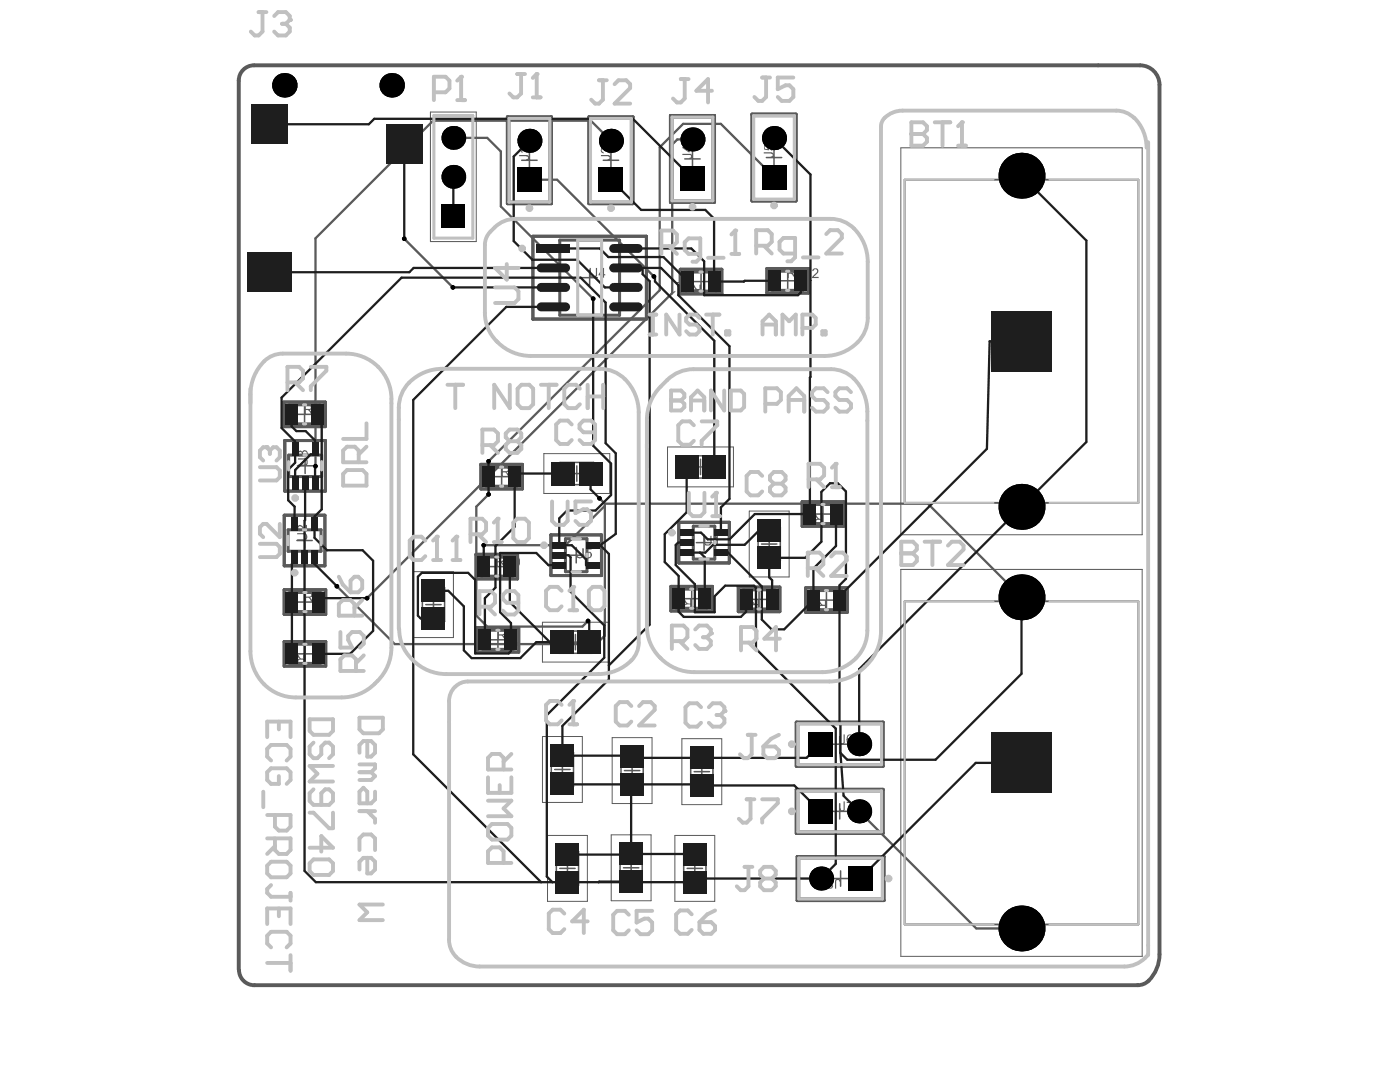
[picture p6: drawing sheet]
<svg xmlns="http://www.w3.org/2000/svg" width="279mm" height="216mm" viewBox="0 0 279 216" stroke-linecap="round" stroke-linejoin="round" font-family="sans-serif">
<g fill="none" stroke="#5a5a5a" stroke-width=".31">
<path d="M86.6 23h7.8v24.5h-7.8zM104.1 32h3.1M105.7 30.5v3M120.4 32h3.1M121.9 30.5v3M136.7 31.7h3M138.2 30.2v3M152.9 31.4h3.1M154.5 29.9v3.1M116.1 55.4h3.1M117.7 53.9v3M138.4 56.2h3"/>
<path d="M139.9 54.7v3M155.7 56h3M157.2 54.5v3.1M59.3 82.7h3M59.4 92.9h3M60.8 81.1v3.1M60.9 91.4v3.1M98.6 95.1h3M100.1 93.6v3M111.7 92.3h6.8v4.4h-6.8zM113.6 94.5h3M115.1 93v3"/>
<path d="M136.4 91h6.8v4.4h-6.8zM138.3 93.2h3M139.8 91.6v3.1M59.3 107.9h3M60.8 106.3v3.1M60.9 118.6v3.1M84.3 117.3h4.4v6.7h-4.4zM86.5 119.1v3.1M97.6 113.1h3.1M99.1 111.5v3.1M113.5 110.8h3M115 109.3v3"/>
<path d="M136.5 119.5h3.1M138 117.9v3.1M139 108.3h3M140.5 106.7v3.1M150 119.6h3M151.3 105.2h4.4v6.7h-4.4zM151.5 118.1v3M152 108.6h3M153.5 107v3.1M162.7 102.6h3.1M163.4 119.7h3.1M164.2 101v3.1"/>
<path d="M164.9 118.2v3.1M59.3 120.1h3.1M59.3 130.5h3.1M60.9 128.9v3.1M85 120.6h3M97.8 127.7h3.1M99.4 126.1v3.1M111.5 125.9h6.7v4.5h-6.7zM113.3 128.1h3.1M114.8 126.6v3.1M110 150.2h4.5v6.7h-4.5zM110.7 153.5h3.1"/>
<path d="M112.2 152v3.1M123.9 150.4h4.5v6.7h-4.5zM124.6 153.8h3.1M126.2 152.2v3.1M137.8 150.6h4.5v6.7h-4.5zM138.5 154h3.1M140.1 152.4v3.1M166.1 148.5h3M167.6 147v3M111 169.9h4.5v6.7h-4.5zM111.7 173.3h3.1M113.2 171.7v3.1"/>
<path d="M123.7 169.8h4.5v6.7h-4.5zM124.4 173.2h3.1M126 171.6v3.1M136.4 169.9h4.5v6.7h-4.5zM137.1 173.3h3.1M138.7 171.7v3.1M166.1 161.9h3M166.2 175.3h3.1M167.6 160.4v3M167.8 173.8v3"/>
</g>
<g fill="none" stroke="#5a5a5a" stroke-width=".2">
<path d="M85.9 22.4h9.1v25.8h-9.1zM179.8 29.5h48.1v77.2h-48.1zM108.5 90.5h13.2v8h-13.2zM133.2 89.2h13.2v7.9h-13.2zM82.5 114.1h8v13.1h-8zM149.5 102h8v13.1h-8zM179.8 113.6h48.1v77.2h-48.1zM108.3 124.2h13.1v7.9h-13.1zM108.3 147h7.9v13.1h-7.9zM122.2 147.2h7.9v13.1h-7.9zM136.1 147.4h7.9v13.2h-7.9zM109.3 166.7h7.9v13.2h-7.9z"/>
<path d="M122 166.6h7.9v13.1h-7.9zM134.7 166.7h7.9v13.2h-7.9z"/>
</g>
<path d="M180.5 35.9h46.7v64.4h-46.7zM180.5 120h46.7v64.5h-46.7z" fill="none" stroke="#5a5a5a" stroke-width=".39"/>
<g fill="none" stroke="#5a5a5a" stroke-width=".61">
<path d="M101.3 23.3h8.7v17.3h-8.7zM117.5 23.3h8.8v17.3h-8.8zM133.8 23.1h8.8v17.3h-8.8zM150.1 22.8h8.8v17.3h-8.8zM106.3 47.1h22.7v16.6h-22.7zM135.8 53.7h8.3v4.9h-8.3zM153.1 53.6h8.2v4.9h-8.2zM56.6 80.2h8.3v4.9h-8.3zM56.8 87.9h8.1v10.1h-8.1zM96 92.7h8.3v4.9h-8.3zM56.7 117.7h8.3v4.9h-8.3zM56.7 102.8h8.1v10.1h-8.1z"/>
<path d="M95 110.6h8.3v4.9h-8.3zM109.9 106.7h10.1v8.1h-10.1zM133.9 117h8.3v4.9h-8.3zM135.5 104.2h10.1v8.1h-10.1zM147.3 117.2h8.3v4.8h-8.3zM160.1 100.1h8.3v4.9h-8.3zM160.8 117.3h8.3v4.9h-8.3zM56.7 128h8.3v4.9h-8.3zM95.2 125.2h8.3v4.9h-8.3zM158.9 144.1h17.3v8.8h-17.3zM158.9 157.5h17.3v8.8h-17.3zM159.1 170.9h17.3v8.8h-17.3z"/>
</g>
<g fill="#5a5a5a">
<path d="M161.8 119.7h1.3l-.3 .6-.2 .1a.93 .93 0 0 0-.5 1l.1 .1h.4l.2-.4 .2 .1a.61 .61 0 0 1-1 .4 .61 .61 0 0 1 .1-1l.7-.6h-1z"/>
<path d="M135 119.7a.65 .65 0 0 1 .7-.2 .65 .65 0 0 1 .4 .6h-.2a.38 .38 0 0 0-.5-.4 .38 .38 0 0 0-.3 .5 .38 .38 0 0 0 .5 .2v.3a.33 .33 0 0 0-.4 .2 .33 .33 0 0 0 .3 .4 .33 .33 0 0 0 .4-.3h.2a.55 .55 0 0 1-.8 .5 .55 .55 0 0 1-.1-.9 .53 .53 0 0 1-.4-.4 .53 .53 0 0 1 .2-.5z"/>
<path d="M152.4 30.4h1.3a.56 .56 0 0 1 .7 .5 .56 .56 0 0 1-.6 .6v-.3h.2a.32 .32 0 0 0 .2-.3 .32 .32 0 0 0-.4-.3h-1.4z"/>
<path d="M152.5 28.8h.2v.9l.5 .1a.65 .65 0 0 1 .3-.9 .65 .65 0 0 1 .9 .3 .65 .65 0 0 1-.5 .9v-.3a.41 .41 0 0 0 .2-.5 .41 .41 0 0 0-.5-.2 .41 .41 0 0 0-.2 .6v.3l-.9-.2z"/>
<path d="M119.9 30.9h1.4a.55 .55 0 0 1 .6 .5 .55 .55 0 0 1-.6 .6v-.2a.32 .32 0 0 0 .3-.3 .32 .32 0 0 0-.3-.3h-1.4z"/>
<path d="M120 29.5a.72 .72 0 0 1 1.2 .4l.4 .4v-.9h.3v1.2h-.3l-.3-.3a.93 .93 0 0 0-1.1-.6l-.1 .5 .4 .2v.2a.68 .68 0 0 1-.5-1.1z"/>
<path d="M136.2 30.7h1.3a.53 .53 0 0 1 .6 .3 .53 .53 0 0 1-.1 .6l-.4 .1v-.2a.3 .3 0 0 0 .4-.4 .3 .3 0 0 0-.5-.2h-1.3z"/>
<path d="M103.6 30.9h1.3a.56 .56 0 0 1 .7 .5 .56 .56 0 0 1-.6 .6v-.2h.2a.32 .32 0 0 0 .2-.4 .32 .32 0 0 0-.4-.2h-1.4z"/>
<path d="M103.6 29.7h2v.2h-1.5l.2 .4v.2h-.2z"/>
<path d="M115 109.4h.2v1.2a.52 .52 0 0 0 .5 .6 .52 .52 0 0 0 .5-.6v-1.2h.3v1.2a.78 .78 0 0 1-.6 .8 .78 .78 0 0 1-.9-.4z"/>
<path d="M117.1 109.4h1v.2h-.8l-.2 .6a.65 .65 0 0 1 .9 .3 .65 .65 0 0 1-.3 .9 .65 .65 0 0 1-.9-.5l.3-.1a.44 .44 0 0 0 .7 .3 .44 .44 0 0 0-.2-.8 .27 .27 0 0 0-.3 0 .27 .27 0 0 0-.2 .2l-.2-.1z"/>
<path d="M117.7 53.5h.2v1.1a.51 .51 0 0 0 .4 .6 .51 .51 0 0 0 .6-.5v-1.2h.3v1.1a.75 .75 0 0 1-.6 .8 .75 .75 0 0 1-.9-.5z"/>
<path d="M59.5 91.5h1a.77 .77 0 0 1 .9 .4 .77 .77 0 0 1-.3 1l-.3 .1h-1.3v-.3h1a.52 .52 0 0 0 .7-.5 .52 .52 0 0 0-.7-.5h-1z"/>
<path d="M59.5 90.1l.3-.1a.32 .32 0 0 1 .3-.1 .32 .32 0 0 1 .2 .3 .58 .58 0 0 1 .8-.3 .58 .58 0 0 1 .2 .9l-.1 .2-.3 .1v-.3a.37 .37 0 0 0 .3-.4 .37 .37 0 0 0-.5-.3 .37 .37 0 0 0-.2 .5h-.3a.32 .32 0 0 0-.2-.4 .32 .32 0 0 0-.4 .4 .32 .32 0 0 0 .4 .2l-.1 .3a.64 .64 0 0 1-.4-1z"/>
<path d="M59.3 106.4h1.2a.75 .75 0 0 1 .9 .7 .75 .75 0 0 1-.9 .8h-1.2v-.3h1.2a.52 .52 0 0 0 .6-.5 .52 .52 0 0 0-.6-.5h-1.2z"/>
<path d="M59.5 104.9a.89 .89 0 0 1 1.2 .5l.3 .4v-1.1h.2v1.4l-.6-.5a.93 .93 0 0 0-.9-.5l-.2 .1v.4l.4 .2-.1 .2a.69 .69 0 0 1-.3-1.1z"/>
<path d="M140.5 106.9h.3v1.1a.51 .51 0 0 0 .4 .6 .51 .51 0 0 0 .6-.4v-1.3h.2v1.1a.78 .78 0 0 1-.8 .9 .78 .78 0 0 1-.7-.9z"/>
<path d="M142.6 107.4l.7-.5v2h-.3v-1.6l-.4 .3z"/>
<path d="M160.4 55.9h1.6v.1h-1.6z"/>
<path d="M162.2 53.7a.72 .72 0 0 1 1.2 .4l-.2 .4-.8 .8h1v.2h-1.3v-.2l.3-.4a.99 .99 0 0 0 .6-1.1l-.3-.1-.3 .2v.2h-.3z"/>
<path d="M135 56.3h1.6v.1h-1.6z"/>
<path d="M134.1 56.8h.2v1.6l.5-.4v.3l-.6 .4h-.1z"/>
<path d="M101.1 111.6l.6-.3v-.2h.2v2h-.2v-1.6l-.4 .3h-.2z"/>
<path d="M62.6 80.8h1.3v.2l-.2 .2-.5 1v.5h-.3l.1-.6 .6-1.1h-1z"/>
<path d="M57.8 130.8a.61 .61 0 0 1 .7-.2 .61 .61 0 0 1 .4 .5h-.2a.4 .4 0 0 0-.5-.4 .4 .4 0 0 0-.3 .5l.3 .4h.4l.1-.2 .2 .1-.2 1h-.9v-.2h.7l.1-.6a.64 .64 0 0 1-.8-.1 .64 .64 0 0 1 0-.8z"/>
<path d="M161.4 102.6h.3v1.5l.4-.3v.3l-.3 .2-.2 .3h-.2z"/>
<path d="M166.7 175.5a.58 .58 0 0 1 .7-.1 .58 .58 0 0 1 .3 .5h-.2a.32 .32 0 0 0-.4-.3 .32 .32 0 0 0-.2 .4v1.3h-.3z"/>
<path d="M168.4 159.9h.2v1.4a.52 .52 0 0 1-.5 .6 .52 .52 0 0 1-.5-.6h.2a.29 .29 0 0 0 .3 .4 .29 .29 0 0 0 .3-.4z"/>
<path d="M169 160h1.2v.2l-.3 .3-.4 .9-.1 .5h-.2l.1-.6 .6-1.1h-.9z"/>
<path d="M168.4 146.5h.2v1.4a.52 .52 0 0 1-.4 .6 .52 .52 0 0 1-.6-.4v-.2h.2a.3 .3 0 0 0 .3 .4 .3 .3 0 0 0 .3-.4z"/>
<path d="M150.2 120.9v.3l.2 .2h.8v-.6h-.9zM149.7 119.7h.4l.6 .8h.5v-.8h.3v1.9h-.9a.55 .55 0 0 1-.7-.5 .55 .55 0 0 1 .5-.6z"/>
<path d="M148.8 120.4v.8l.6-.8zM148.5 119.7h.3v.4h.8v.3l-.8 1.2h-.3v-1.2h-.2v-.3h.2z"/>
<path d="M163.6 121.1v.3l.2 .1h.8v-.6h-.8zM163.1 119.7h.4l.3 .6 .4 .4h.4v-1h.3v2.1h-.9a.55 .55 0 0 1-.6-.5 .55 .55 0 0 1 .4-.6z"/>
<path d="M136.7 120.8a.24 .24 0 0 0 0 .3 .24 .24 0 0 0 .3 .1l.7 .1v-.7h-.7zM136.3 119.5h.3l.4 .6 .4 .3h.3v-.9h.3v2h-.9a.52 .52 0 0 1-.7-.5 .52 .52 0 0 1 .6-.6z"/>
<path d="M136.6 29.6l.8 .6v-.6zM136.2 29.3h1.2v-.2h.3v.2h.4v.3h-.4v.8h-.3l-1.2-.9z"/>
<path d="M120.3 53.9l-.6 .8h.6zM120.3 53.5h.3v1.2h.2v.2h-.2v.5h-.3v-.5h-.8v-.2z"/>
<path d="M157.4 53.8v.6h.6a.34 .34 0 0 0 .5-.3 .34 .34 0 0 0-.5-.3zM157.2 53.5h.9a.55 .55 0 0 1 .6 .5 .55 .55 0 0 1-.5 .6l.2 .1 .5 .8h-.3l-.7-.9h-.5v.9h-.2z"/>
<path d="M159.3 54.4a.5 .5 0 0 0 0 .7 .5 .5 0 0 0 .7 .1 .5 .5 0 0 0 0-.7 .5 .5 0 0 0-.7-.1zM159.1 54.3l.5-.3 .4 .2v-.1h.3v1.2a.65 .65 0 0 1-.5 .7 .65 .65 0 0 1-.8-.4h.3a.39 .39 0 0 0 .5 .3 .39 .39 0 0 0 .2-.6 .63 .63 0 0 1-.9 0 .63 .63 0 0 1 0-.9z"/>
<path d="M138.6 58l.1 .5h.9v-.6h-.9zM138.1 56.8h.4l.6 .9h.5v-.9h.3v1.9h-.9a.55 .55 0 0 1-.7-.4 .55 .55 0 0 1 .5-.6z"/>
<path d="M137 57.2a.54 .54 0 0 0 0 .6 .54 .54 0 0 0 .5 .2 .58 .58 0 0 0 .3-.6 .58 .58 0 0 0-.5-.4zM136.9 56.4h.1a.69 .69 0 0 1 1 .2h-.3a.35 .35 0 0 0-.5-.1 .35 .35 0 0 0-.1 .5 .64 .64 0 0 1 .9 .1 .64 .64 0 0 1-.1 .9 .53 .53 0 0 1-.9 0v.2h-.2z"/>
<path d="M99.3 111.4v.6h.7a.34 .34 0 0 0 .4-.3 .34 .34 0 0 0-.4-.3zM99.1 111.1h.9a.55 .55 0 0 1 .7 .5 .55 .55 0 0 1-.6 .6l.2 .1 .5 .8h-.3l-.6-.9h-.6v.9h-.2z"/>
<path d="M102.8 111.4v.3a.87 .87 0 0 0 .3 1.2h.1a1.22 1.22 0 0 0 0-1.6zM102.8 111.2a.72 .72 0 0 1 .7 .1 .72 .72 0 0 1 .3 .8 .73 .73 0 0 1-.7 1 .81 .81 0 0 1-.6-1.2z"/>
<path d="M99.6 126v.6h.6a.34 .34 0 0 0 .5-.3 .34 .34 0 0 0-.5-.3zM99.3 125.7h1a.55 .55 0 0 1 .6 .5 .55 .55 0 0 1-.6 .6l.3 .1 .4 .8h-.3l-.6-.9h-.5v.9h-.3z"/>
<path d="M101.4 126.3a.45 .45 0 0 0 .9 0 .45 .45 0 0 0-.9 0zM101.4 125.9a.71 .71 0 0 1 .8-.1 .71 .71 0 0 1 .3 .8v.1a.86 .86 0 0 1-1 1l-.2-.3v-.2h.2a.36 .36 0 0 0 .4 .3 .36 .36 0 0 0 .3-.5l.1-.3a.64 .64 0 0 1-1 .1 .64 .64 0 0 1 .1-.9z"/>
<path d="M100.3 93.4v.6h.6a.34 .34 0 0 0 .5-.2 .34 .34 0 0 0-.4-.4zM100.1 93.2h.9a.55 .55 0 0 1 .7 .4 .55 .55 0 0 1-.6 .7l.7 .8h-.4l-.5-.8h-.6v.8h-.2z"/>
<path d="M102.2 93.6a.35 .35 0 0 0 .7 0 .35 .35 0 0 0-.7 0zM102.2 94.6a.42 .42 0 0 0 .8 0 .42 .42 0 0 0-.8 0zM102.1 93.4a.6 .6 0 0 1 .7-.2 .6 .6 0 0 1 .3 .7l-.3 .1a.6 .6 0 0 1 .3 .9 .6 .6 0 0 1-.9 .1 .6 .6 0 0 1 .1-1l-.2-.1z"/>
<path d="M61 81v.6h.6a.33 .33 0 0 0 .4-.3 .33 .33 0 0 0-.4-.3zM60.8 80.7h.8a.55 .55 0 0 1 .7 .5 .55 .55 0 0 1-.5 .6l.7 .9h-.4l-.6-.9h-.5v.9h-.2z"/>
<path d="M61.1 118.4v.6h.5a.34 .34 0 0 0 .5-.2 .34 .34 0 0 0-.4-.4zM60.9 118.2h.8a.55 .55 0 0 1 .7 .4 .55 .55 0 0 1-.5 .7l.7 .8h-.4l-.6-.8h-.5v.8h-.2z"/>
<path d="M62.9 118.3a.66 .66 0 0 1 1.1 .4h-.3a.43 .43 0 0 0-.5-.2 .43 .43 0 0 0-.2 .5v.1a.59 .59 0 0 1 .9 0 .59 .59 0 0 1-.2 .9 .69 .69 0 0 1-.8 0 .69 .69 0 0 1-.3-.7zM62.9 119.5a.45 .45 0 0 0 .9 0 .45 .45 0 0 0-.9 0z"/>
<path d="M59.5 131.8a.33 .33 0 0 0 .1 .4 .33 .33 0 0 0 .3 .1h.6v-.7h-.8zM59.1 130.5h.4l.5 .9h.5v-.9h.4v2h-1a.55 .55 0 0 1-.7-.5 .55 .55 0 0 1 .6-.6z"/>
<path d="M162.9 103.9v.3l.2 .2h.8v-.7h-.8zM162.4 102.6h.4l.3 .5 .4 .4h.4v-.9h.3v2h-.9a.55 .55 0 0 1-.6-.5 .55 .55 0 0 1 .4-.6z"/>
<path d="M165.4 176.9a.31 .31 0 0 0 .6 0 .31 .31 0 0 0-.6 0zM165.3 175.9a.4 .4 0 0 0 .8 0 .4 .4 0 0 0-.8 0zM165.1 175.6a.64 .64 0 0 1 .9-.2 .64 .64 0 0 1 .1 1l-.2 .1a.48 .48 0 0 1 .2 .7 .48 .48 0 0 1-.7 0l-.3-.3 .1-.4h.2l-.4-.4z"/>
<path d="M169.1 146.7a.66 .66 0 0 1 1.1 .3h-.2a.43 .43 0 0 0-.6-.2 .43 .43 0 0 0-.2 .6v.1a.56 .56 0 0 1 .7-.2 .56 .56 0 0 1 .3 .6 .63 .63 0 0 1-.7 .6 .63 .63 0 0 1-.5-.7l-.1-.3zM169.2 147.8a.45 .45 0 0 0 .9 0 .45 .45 0 0 0-.9 0z"/>
</g>
<g fill="none" stroke="#5a5a5a" stroke-width=".61">
<path d="M101.3 23.3h8.7v17.3h-8.7zM101.6 23.6h8.1v16.7h-8.1zM117.5 23.3h8.8v17.3h-8.8zM117.8 23.6h8.2v16.7h-8.2zM133.8 23.1h8.8v17.3h-8.8zM134.1 23.4h8.2v16.7h-8.2zM150.1 22.8h8.8v17.3h-8.8zM150.4 23.1h8.2v16.7h-8.2zM106.3 47.1h22.7v16.6h-22.7zM111.7 47.9h11.9v15h-11.9zM135.8 53.7h8.3v4.9h-8.3zM136.8 54.3h6.2v3.8h-6.2z"/>
<path d="M153.1 53.6h8.2v4.9h-8.2zM154.1 54.1h6.2v3.8h-6.2zM56.6 80.2h8.3v4.9h-8.3zM56.8 87.9h8.1v10.1h-8.1zM57.6 90.8h6.6v4.3h-6.6zM57.7 80.8h6.1v3.8h-6.1zM96 92.7h8.3v4.9h-8.3zM97.1 93.2h6.1v3.8h-6.1zM56.7 117.7h8.3v4.9h-8.3zM56.7 102.8h8.1v10.1h-8.1zM57.5 105.7h6.6v4.3h-6.6zM57.8 118.2h6.1v3.8h-6.1z"/>
<path d="M95 110.6h8.3v4.9h-8.3zM96.1 111.1h6.1v3.9h-6.1zM109.9 106.7h10.1v8.1h-10.1zM112.9 107.5h4.2v6.6h-4.2zM133.9 117h8.3v4.9h-8.3zM135 117.6h6.1v3.8h-6.1zM135.5 104.2h10.1v8.1h-10.1zM138.4 105h4.2v6.6h-4.2zM147.3 117.2h8.3v4.8h-8.3zM148.4 117.7h6.2v3.8h-6.2zM160.1 100.1h8.3v4.9h-8.3zM160.8 117.3h8.3v4.9h-8.3z"/>
<path d="M161.2 100.7h6.1v3.8h-6.1zM161.9 117.8h6.1v3.9h-6.1zM56.7 128h8.3v4.9h-8.3zM57.8 128.6h6.1v3.8h-6.1zM95.2 125.2h8.3v4.9h-8.3zM96.3 125.8h6.1v3.8h-6.1zM158.9 144.1h17.3v8.8h-17.3zM158.9 157.5h17.3v8.8h-17.3zM159.2 144.4h16.7v8.2h-16.7zM159.2 157.8h16.7v8.2h-16.7zM159.1 170.9h17.3v8.8h-17.3zM159.4 171.2h16.7v8.2h-16.7z"/>
</g>
<path d="M47.6 193.5v-177.4a3.1 3.1 0 0 1 3.1-3.1h176.8a3.9 3.9 0 0 1 3.9 3.9v173.6a6.9 6.9 0 0 1-2.9 5.7l-1.4 .4h-176.3a3.1 3.1 0 0 1-3.1-3.1" fill="none" stroke="#5a5a5a" stroke-width=".78"/>
<path d="M90.5 27.5h6.7l2.8 2.7v11l18.4 18.4M105.7 35.9h5.5l19.3 19.3M121.9 28.1l-4-4h-31.5l-23.4 23.5v45.4M138.2 27.8h-3l-1 1v29.7l-60.9 60.9M154.5 35.3l-10.6-10.6h-7.6l-4.6 4.7v28.5l-34.2 34.1M80.7 47.6l9.7 9.7M97.5 98.6l-2.4 2.5v21.8l2.1 2.1h19l1.2-1.1M119.6 99.4l1.1 1.1M120.7 100.9l-7.8 7.9h-16.4M120.7 100.5v26.3l-1.7 1.7h-40.2l-11.6-11.5M120.7 100.5h64.5l18.7 18.7M171.5 161.9l23.3 23.4h9.1" fill="none" stroke="#5a5a5a" stroke-width=".46"/>
<g fill="#000">
<circle cx="56.7" cy="17" r="2.45"/>
<circle cx="78.2" cy="17" r="2.45"/>
<circle cx="90.5" cy="35.3" r="2.37"/>
<circle cx="90.5" cy="27.5" r="2.37"/>
<circle cx="105.7" cy="28.1" r="2.4"/>
<circle cx="121.9" cy="28.1" r="2.4"/>
<circle cx="138.2" cy="27.8" r="2.4"/>
<circle cx="154.5" cy="27.6" r="2.4"/>
<circle cx="203.9" cy="35.1" r="4.6"/>
<circle cx="80.7" cy="47.6" r=".46"/>
<circle cx="90.4" cy="57.3" r=".46"/>
<circle cx="118.4" cy="59.6" r=".46"/>
<circle cx="130.5" cy="55.2" r=".46"/>
<circle cx="63" cy="93" r=".46"/>
<circle cx="97.5" cy="98.6" r=".46"/>
<circle cx="97.5" cy="92" r=".46"/>
<circle cx="119.6" cy="99.4" r=".46"/>
<circle cx="67.2" cy="117" r=".46"/>
<circle cx="73.3" cy="119.4" r=".46"/>
<circle cx="96.5" cy="108.8" r=".46"/>
<circle cx="203.9" cy="119.2" r="4.6"/>
<circle cx="203.9" cy="101.1" r="4.6"/>
<circle cx="117.4" cy="123.9" r=".46"/>
<circle cx="171.5" cy="148.5" r="2.4"/>
<circle cx="163.9" cy="175.3" r="2.4"/>
<circle cx="171.5" cy="161.9" r="2.4"/>
<circle cx="203.9" cy="185.3" r="4.6"/>
</g>
<g fill="#000">
<path d="M103.3 33.5h4.8v4.8h-4.8z" fill-rule="evenodd"/>
<path d="M103.3 33.5h4.8v4.8h-4.8z" fill-rule="evenodd"/>
<path d="M119.5 33.5h4.8v4.8h-4.8z" fill-rule="evenodd"/>
<path d="M119.5 33.5h4.8v4.8h-4.8z" fill-rule="evenodd"/>
<path d="M135.8 33.2h4.8v4.8h-4.8z" fill-rule="evenodd"/>
<path d="M135.8 33.2h4.8v4.8h-4.8z" fill-rule="evenodd"/>
<path d="M152.1 32.9h4.8v4.8h-4.8z" fill-rule="evenodd"/>
<path d="M152.1 32.9h4.8v4.8h-4.8z" fill-rule="evenodd"/>
<path d="M88.1 40.7h4.7v4.7h-4.7z" fill-rule="evenodd"/>
<path d="M88.1 40.7h4.7v4.7h-4.7z" fill-rule="evenodd"/>
<path d="M161.3 159.5h4.8v4.8h-4.8z" fill-rule="evenodd"/>
<path d="M161.3 146.1h4.8v4.8h-4.8z" fill-rule="evenodd"/>
<path d="M161.3 159.5h4.8v4.8h-4.8z" fill-rule="evenodd"/>
<path d="M161.3 146.1h4.8v4.8h-4.8z" fill-rule="evenodd"/>
<path d="M169.2 172.9h4.8v4.8h-4.8z" fill-rule="evenodd"/>
<path d="M169.2 172.9h4.8v4.8h-4.8z" fill-rule="evenodd"/>
</g>
<g fill="none" stroke="#1e1e1e" stroke-width=".46">
<path d="M53.9 24.8h19.7l1.1-1.1h51.6l11.9 11.9M80.7 28.7v18.9M90.5 35.3v7.8M105.7 28.1l-3.2 3.1v16.9l3.8 3.7h8.9l5.5 5.5h4.2M121.9 35.9l6.1 6h12.8l1.7 1.7v12.6l12.1-.2M154.5 27.6l7.3 7.2-.2 67.8h-11l-5 5h-4.4l-1.3-1.3h-2.8M203.9 35.1l12.9 12.9v40.2l-45.3 45.3v15M90.4 57.3h20M110.4 53.5h-27.9l-.8 .8h-27.8M110.4 49.6h9.3l1.7 1.7h11l4.9 4.9M118.4 59.6v29.3l3.5 3.6v6.3l-3 3.1h-5.7l-1.6 1.5v5.4h2.5l2.9 2.8v1.2h1.4M124.9 53.5h7l3.5 3.4v2l10.2 10.2v30.4l-1.7 1.8v5"/>
<path d="M124.9 49.6h13.1l2.5 2.5v6.8h18.8l.5-.5v-2.4M128.2 53.5v1.2l1.4 1.4v68.5l-8.1 8.2M130.5 55.2l.2 .2v.8l11.9 11.8v25.2M110.4 61.2h-9.4l-18.5 18.6v70.7l25.5 25.5M203.9 68.1h-6.4l-.5 21.5-29.5 29.4M58.2 82.7v2.3l1 1h1.8l1.9 1.9v2.8h-.9l-3.1 3.1v2.5M60.9 96.3l-.1 77.5 2.2 2.2h75.7l.7-.7h24.5l2.9-2.9v-27l-15.9-15.9v-12.2l-.4-.4h-5.8l-2.1 2.1v3.2h-3.9v-5.6l-3.8-3.9v-4l.4-.4h1.8M63 93l-.1 3.3M63.4 82.7v.8l.8 .8v17.3l-1.4 1.5v4.2l2.5 2.5h7.1l2.1 2.1v14l-4.6 4.6h-6.4M97.5 92v6.6M112.4 94.5h-9.7v10.6l-3.8 3.8v8.3l-2.1 2.2v8.3M117.9 94.5v3.2l1.7 1.7"/>
<path d="M137 93.2v9l-4.3 4.4v5.5l2.7 2.8v7.2l1.1 1h11.4l1-1v-2.5M58.8 104.5v-3.4l-1.3-1.3v-6.1l1.4-1.4v-4.2l-2.7-2.7v-6.1l23.9-23.9h35.8l5 5v28l2 2v16.1l-3.1 2.3M58.8 111.2v.8l-.5 .5v18M62.8 111.2v1.3l4.4 4.5M73.3 119.4h-9.8v.7M86.5 117.9h3l3.1 3.1v8.8l1.5 1.5h9.7l3.2-3.2h5.1M96.5 108.8v4.3M101.7 113.1v7l8.1 8M111.6 112.8h-2.1l-2.5-2.5h-7.2v11.9l2.2 2.1v5.6l-.5 .5h-6.7v-14.7l-1.4-1.4h-9.2l-.8 .8v7.8l.5 .5h2.6M111.6 110.8h1.9l.4 .4v6.9l6.7 6.7v6.4l-11.5 11.5v32.2l1.2 1.1M118.4 108.8h1.4M119.8 108.8l1.7 1.7v25.1l-9.3 9.2v6h13.7l.5 .4h34.6l2.7-2.7"/>
<path d="M139.7 110.3l.9 .9v8.3M153.5 105.8h-2l-2.9 2.9h-6.3l-1.5 1.6h-3.7M154.1 119.6v-3.8l-.6-.6v-3.9h7.2l3.2-3.2v-10l1.7-1.7h1.6l1.6 1.7v17.4l-1.3 1.3v27.7l.2 .1v5.6M166.8 102.6v6.3l-4.5 4.5v6.3l-5.8 5.9h-2.5l-2-2v-6.6l-6.7-6.7h-1.4M203.9 119.2v15.2l-17.2 17.2h-17.6l-1.4-1.4M117.4 123.9l.2 .4v3.8M112.2 156.3l.3 .2h27.3l.3 .2h18.4l5.2 5.2M126.2 156.5l-.2 .2v13.7M167.7 150.2l.7 8.6 3.1 3.1M203.9 152.2h-9.2l-23.1 23.1M126 170.4h12.5l.2 .1M126 170.4l-.2 .1h-12.6"/>
<path d="M126 175.9h-6.4l-.1 .1"/>
</g>
<g fill="#1e1e1e">
<path d="M197.8 62h12.1v12.2h-12.1z" fill-rule="evenodd"/>
<path d="M166.3 117.7h2.5v4h-2.5z" fill-rule="evenodd"/>
<path d="M151.1 109h4.8v4.6h-4.8z" fill-rule="evenodd"/>
<path d="M152.9 117.6h2.4v4h-2.4z" fill-rule="evenodd"/>
<path d="M115.6 92.1h4.6v4.8h-4.6z" fill-rule="evenodd"/>
<path d="M95.3 111.1h2.5v4h-2.5z" fill-rule="evenodd"/>
<path d="M62.2 109.8h1.2v2.8h-1.2z" fill-rule="evenodd"/>
<path d="M84.1 121.1h4.8v4.6h-4.8z" fill-rule="evenodd"/>
<path d="M84.1 115.6h4.8v4.6h-4.8z" fill-rule="evenodd"/>
<path d="M151.1 103.5h4.8v4.6h-4.8z" fill-rule="evenodd"/>
<path d="M135.8 109.7h2.7v1.2h-2.7z" fill-rule="evenodd"/>
<path d="M139.4 117.5h2.5v4h-2.5z" fill-rule="evenodd"/>
<path d="M147.7 117.6h2.4v4h-2.4z" fill-rule="evenodd"/>
<path d="M134.2 117.5h2.5v4h-2.5z" fill-rule="evenodd"/>
<path d="M134.7 90.8h4.6v4.7h-4.6z" fill-rule="evenodd"/>
<path d="M161.1 117.7h2.5v4h-2.5z" fill-rule="evenodd"/>
<path d="M142.5 109.7h2.8v1.2h-2.8z" fill-rule="evenodd"/>
<path d="M165.6 100.6h2.5v4h-2.5z" fill-rule="evenodd"/>
<path d="M153.4 54h2.4v4h-2.4z" fill-rule="evenodd"/>
<path d="M141.3 54.2h2.4v4h-2.4z" fill-rule="evenodd"/>
<path d="M62.2 118.1h2.5v4h-2.5z" fill-rule="evenodd"/>
<path d="M96.3 93.1h2.4v4h-2.4z" fill-rule="evenodd"/>
<path d="M115.3 125.8h4.6v4.7h-4.6z" fill-rule="evenodd"/>
<path d="M62.3 94.9h1.2v2.8h-1.2z" fill-rule="evenodd"/>
<path d="M135.8 105.7h2.7v1.2h-2.7z" fill-rule="evenodd"/>
<path d="M160.4 100.6h2.5v4h-2.5z" fill-rule="evenodd"/>
<path d="M140.3 90.8h4.5v4.7h-4.5z" fill-rule="evenodd"/>
<path d="M121.6 57.3l.9-.8h4.9l.8 .8-.8 .9h-4.9z" fill-rule="evenodd"/>
<path d="M117 108.2h2.7v1.2h-2.7z" fill-rule="evenodd"/>
<path d="M117 112.2h2.7v1.2h-2.7z" fill-rule="evenodd"/>
<path d="M110.3 112.2h2.7v1.2h-2.7z" fill-rule="evenodd"/>
<path d="M110.3 110.2h2.7v1.2h-2.7z" fill-rule="evenodd"/>
<path d="M110.3 108.2h2.7v1.2h-2.7z" fill-rule="evenodd"/>
<path d="M121.6 49.6l.9-.9h4.9l.8 .9-.8 .9h-4.9z" fill-rule="evenodd"/>
<path d="M121.6 53.5l.9-.9h4.9l.8 .9-.8 .9h-4.9z" fill-rule="evenodd"/>
<path d="M121.6 61.2l.9-.9h4.9l.8 .9-.8 .9h-4.9z" fill-rule="evenodd"/>
<path d="M107.1 61.2l.9-.9h4.9l.9 .9-.9 .9h-4.9z" fill-rule="evenodd"/>
<path d="M107.1 57.3l.9-.8h4.9l.9 .8-.9 .9h-4.9z" fill-rule="evenodd"/>
<path d="M107.1 53.5l.9-.9h4.9l.9 .9-.9 .9h-4.9z" fill-rule="evenodd"/>
<path d="M107.1 48.7h6.7v1.8h-6.7z" fill-rule="evenodd"/>
<path d="M58.3 88.2h1.2v2.8h-1.2z" fill-rule="evenodd"/>
<path d="M62.3 88.2h1.2v2.8h-1.2z" fill-rule="evenodd"/>
<path d="M60.3 94.9h1.2v2.8h-1.2z" fill-rule="evenodd"/>
<path d="M58.3 94.9h1.2v2.8h-1.2z" fill-rule="evenodd"/>
<path d="M58.2 103.1h1.2v2.8h-1.2z" fill-rule="evenodd"/>
<path d="M62.2 103.1h1.2v2.8h-1.2z" fill-rule="evenodd"/>
<path d="M60.2 109.8h1.2v2.8h-1.2z" fill-rule="evenodd"/>
<path d="M58.2 109.8h1.2v2.8h-1.2z" fill-rule="evenodd"/>
<path d="M142.5 105.7h2.8v1.2h-2.8z" fill-rule="evenodd"/>
<path d="M135.8 107.7h2.7v1.2h-2.7z" fill-rule="evenodd"/>
<path d="M158.6 54h2.4v4h-2.4z" fill-rule="evenodd"/>
<path d="M136.1 54.2h2.4v4h-2.4z" fill-rule="evenodd"/>
<path d="M100.5 111.1h2.5v4h-2.5z" fill-rule="evenodd"/>
<path d="M100.7 125.7h2.5v4h-2.5z" fill-rule="evenodd"/>
<path d="M95.5 125.7h2.5v4h-2.5z" fill-rule="evenodd"/>
<path d="M101.5 93.1h2.5v4h-2.5z" fill-rule="evenodd"/>
<path d="M62.2 80.7h2.4v4h-2.4z" fill-rule="evenodd"/>
<path d="M56.9 80.7h2.5v4h-2.5z" fill-rule="evenodd"/>
<path d="M57 118.1h2.5v4h-2.5z" fill-rule="evenodd"/>
<path d="M57 128.5h2.5v4h-2.5z" fill-rule="evenodd"/>
<path d="M62.2 128.5h2.5v4h-2.5z" fill-rule="evenodd"/>
<path d="M50.2 20.9h7.3v7.8h-7.3z" fill-rule="evenodd"/>
<path d="M109.8 125.8h4.6v4.7h-4.6z" fill-rule="evenodd"/>
<path d="M110.1 92.1h4.6v4.8h-4.6z" fill-rule="evenodd"/>
<path d="M136.3 168.2h4.7v4.6h-4.7z" fill-rule="evenodd"/>
<path d="M136.3 173.7h4.7v4.6h-4.7z" fill-rule="evenodd"/>
<path d="M123.6 168.1h4.7v4.6h-4.7z" fill-rule="evenodd"/>
<path d="M123.6 173.6h4.7v4.6h-4.7z" fill-rule="evenodd"/>
<path d="M110.9 168.2h4.7v4.6h-4.7z" fill-rule="evenodd"/>
<path d="M110.9 173.7h4.7v4.6h-4.7z" fill-rule="evenodd"/>
<path d="M137.7 148.9h4.7v4.6h-4.7z" fill-rule="evenodd"/>
<path d="M137.7 154.4h4.7v4.6h-4.7z" fill-rule="evenodd"/>
<path d="M123.8 148.7h4.7v4.6h-4.7z" fill-rule="evenodd"/>
<path d="M123.8 154.2h4.7v4.6h-4.7z" fill-rule="evenodd"/>
<path d="M109.9 148.5h4.7v4.6h-4.7z" fill-rule="evenodd"/>
<path d="M109.9 154h4.7v4.6h-4.7z" fill-rule="evenodd"/>
<path d="M197.8 146.2h12.1v12.1h-12.1z" fill-rule="evenodd"/>
<path d="M49.4 50.4h8.9v7.8h-8.9z" fill-rule="evenodd"/>
<path d="M77 24.8h7.3v7.8h-7.3z" fill-rule="evenodd"/>
</g>
<g fill="#1e1e1e">
<path d="M127.4 56.5a.89 .89 0 0 1 .8 .8h-.8z"/>
<path d="M121.9 56.7l.6-.2v.8h-.9z"/>
<path d="M121.6 57.3h.9v.9a.89 .89 0 0 1-.9-.9z"/>
<path d="M127.4 57.3h.8a.89 .89 0 0 1-.8 .9z"/>
<path d="M127.4 48.7a.89 .89 0 0 1 .8 .9h-.8z"/>
<path d="M121.9 48.9l.6-.2v.9h-.9z"/>
<path d="M121.6 49.6h.9v.9a.89 .89 0 0 1-.9-.9z"/>
<path d="M127.4 49.6h.8a.89 .89 0 0 1-.8 .9z"/>
<path d="M127.4 52.6a.89 .89 0 0 1 .8 .9h-.8z"/>
<path d="M121.9 52.8l.6-.2v.9h-.9z"/>
<path d="M121.6 53.5h.9v.9a.89 .89 0 0 1-.9-.9z"/>
<path d="M127.4 53.5h.8a.89 .89 0 0 1-.8 .9z"/>
<path d="M127.4 60.3a.89 .89 0 0 1 .8 .9h-.8z"/>
<path d="M121.9 60.6l.6-.3v.9h-.9z"/>
<path d="M121.6 61.2h.9v.9a.89 .89 0 0 1-.9-.9z"/>
<path d="M127.4 61.2h.8a.89 .89 0 0 1-.8 .9z"/>
<path d="M112.9 60.3a.89 .89 0 0 1 .9 .9h-.9z"/>
<path d="M107.4 60.6l.6-.3v.9h-.9z"/>
<path d="M107.1 61.2h.9v.9a.89 .89 0 0 1-.9-.9z"/>
<path d="M112.9 61.2h.9a.89 .89 0 0 1-.9 .9z"/>
<path d="M112.9 56.5a.89 .89 0 0 1 .9 .8h-.9z"/>
<path d="M107.4 56.7l.6-.2v.8h-.9z"/>
<path d="M107.1 57.3h.9v.9a.89 .89 0 0 1-.9-.9z"/>
<path d="M112.9 57.3h.9a.89 .89 0 0 1-.9 .9z"/>
<path d="M112.9 52.6a.89 .89 0 0 1 .9 .9h-.9z"/>
<path d="M107.4 52.8l.6-.2v.9h-.9z"/>
<path d="M107.1 53.5h.9v.9a.89 .89 0 0 1-.9-.9z"/>
<path d="M112.9 53.5h.9a.89 .89 0 0 1-.9 .9z"/>
</g>
<g fill="none" stroke="#c0c0c0" stroke-width=".78">
<path d="M175.8 25.3v100.6M180.1 22.1h42.7M229.1 28.4v162M96.8 48.9v13.5M98.7 45.4l-.8 .8M102.8 43.7h63M173.2 52.2v11.2M50 77.6v52.3M56.4 70.6h12.7M78.1 79.6v49.6M88.3 73.6h31.4M89.3 76.8h3.1"/>
<path d="M90.9 76.8v4.6M99.1 68.1l.2 .2M101.7 76.8v4.6l-3.1-4.6v4.6M103.3 77.6l.8-.8h1.5l.8 .8v3.1l-.8 .7h-1.5l-.8-.7zM105.9 71h58.7M108 76.8h3.1M109.5 76.8v4.6M115.7 77.6l-.8-.8h-1.5l-.8 .8v3.1l.8 .7h1.5l.8-.7M117.3 76.8v4.6M117.3 79.1h3.1M120.4 76.8v4.6M133.1 75.8l-1.2 1.3"/>
<path d="M133.9 77.9v4h2l.7-.7v-.6l-.7-.7h-2M138.4 73.7h27.5M79.6 81.3v44.1M127.5 82.3v45.9M129.1 83.8v41.2M173.1 82.1v43.7M59 139.2h9.2M75.4 135.9l-.6 .5M82.1 131.4l.3 .4M89.1 134.5h30.3M89.6 139.9v4.1M93.4 136h72.1"/>
<path d="M131.7 131.2l.2 .2M138.5 134.1h25.7M173.1 132.6l-.5 .4M71.7 143.2h4.7v2.3l-.8 .8h-3.1l-.8-.8zM71.7 152.5h3.2v.8l-.8 .8M71.7 154.1h2.4M73.3 147.9v3.1h.8l.8-.8v-1.6l-.8-.7h-1.6l-.8 .7v1.6M74.1 154.1l.8 .8-.8 .7h-2.4M74.9 158v1.5l-.8 .8h-2.4v-2.3l.8-.8 .8 .8v2.3M89.6 144.1v43.4M71.7 169.6v-2.3l.8-.8h1.6l.8 .8v2.3M71.7 161.9h3.2"/>
<path d="M73.3 171.2v3.1h.8l.8-.8v-1.6l-.8-.7h-1.6l-.8 .7v1.6M73.3 161.9l1.6 1.5v.8M76.4 180.5h-4.7l1.6 1.5-1.6 1.6h4.7M95.7 192.9h128.7M229.1 190.6l-.6 .5"/>
</g>
<g fill="none" stroke="#c0c0c0" stroke-width=".61">
<path d="M86.6 23h7.8v24.5h-7.8zM101.6 23.6h8.1v16.7h-8.1zM117.8 23.6h8.2v16.7h-8.2zM134.1 23.4h8.2v16.7h-8.2zM150.4 23.1h8.2v16.7h-8.2zM115.3 47.9h4.8v15h-4.8zM139.7 54.3h.4M139.7 58.1h.4M157 57.9h.4M157 54.1h.4M57.6 92.1v1.7M60.6 84.6h.4"/>
<path d="M60.6 80.8h.4M60.7 90.8h.4M64.2 92.1v1.7M99.9 97h.4M99.9 93.2h.4M57.5 107v1.7M60.6 105.7h.4M60.6 118.2h.5M64.1 107v1.7M98.9 115h.5M98.9 111.1h.5M114.2 114.1h1.6"/>
<path d="M114.2 107.5h1.6M117.1 110.6v.4M137.8 117.6h.5M139.7 111.6h1.6M139.7 105h1.6M142.6 108v.5M151.3 117.7h.4M164 100.7h.5M164 104.5h.5M164.7 117.8h.5M60.6 122h.5M60.6 128.6h.5"/>
<path d="M60.6 132.4h.5M99.2 129.6h.4M99.2 125.8h.4M137.8 121.4h.5M151.3 121.5h.4M164.7 121.7h.5M159.2 144.4h16.7v8.2h-16.7zM159.2 157.8h16.7v8.2h-16.7zM159.4 171.2h16.7v8.2h-16.7z"/>
</g>
<path d="M198.3 35.9h-17.8v64.4h17.8M209.4 35.9h17.8v64.4h-17.8M198.3 120h-17.8v64.5h17.8M209.4 120h17.8v64.5h-17.8" fill="none" stroke="#c0c0c0" stroke-width=".39"/>
<circle cx="133.9" cy="79.9" r=".39" fill="#c0c0c0"/>
<g fill="none" stroke="#c0c0c0" stroke-width=".78">
<path d="M119.5 16h1.6M120.3 16v3.9l-.8 .8h-.7l-.8-.8M122.7 16.8l.7-.8h1.6l.8 .8v.8l-3.1 3.1h3.1M98.8 57.3h3.9l.8 .8v1.6l-.8 .8h-3.9M101.1 52.7v3.1l-2.3-2.3h4.7M129.6 62.8h1.4M129.6 66.8h1.4M130.3 62.8v4M133.9 77.9h2l.7 .7v.7l-.7 .6h-2M135.6 62.8v4l-2.6-4v4M137.9 79.9h2.7M139.6 63.4l-.7-.6h-1.3l-.7 .6v.7l.7 .7h1.3l.7 .6v.7l-.7 .7h-1.3l-.7-.7"/>
<path d="M140.9 62.8h2.7M142.2 62.8v4M144.5 77.9v4l-2.6-4v4M144.9 66.1h.7v.7h-.7zM145.9 77.9h1.9l.7 .7v2.6l-.7 .7h-1.9zM152.2 64.8h2.6M152.2 66.8v-2.7l1.3-1.3 1.3 1.3v2.7M156.2 66.8v-4l1.3 1.3 1.3-1.3v4M157.4 79.8h3.1M160.1 65.4h2l.7-.6v-1.4l-.7-.6h-2v4M164.1 66.1h.7v.7h-.7zM165.2 78.3l-.8-.8h-1.6l-.7 .8v.7l.7 .8h1.6l.8 .8v.8l-.8 .7h-1.6l-.7-.7"/>
<path d="M169.8 78.3l-.7-.8h-1.6l-.8 .8v.7l.8 .8h1.6l.7 .8v.8l-.7 .7h-1.6l-.8-.7M51.9 93.2h3.3l.6 .7v1.3l-.6 .7h-3.3M53.2 89.2h-.7l-.6 .7v1.3l.6 .7M68.5 94.6l.8-.8h3.1l.7 .8v2.3h-4.6zM71.6 92.2v-2.3l-.8-.8h-1.5l-.8 .8v2.3h4.6M73.1 84.5v3.1h-4.6M73.1 89.1l-1.5 1.6M137.9 81.9v-2.6l1.3-1.4 1.4 1.4v2.6M152.7 80.6h2.4l.7-.8v-1.5l-.7-.8h-2.4v4.6M157.4 82.1v-3.1l1.5-1.5 1.6 1.5v3.1M110.2 100.1v3.8l.8 .8h1.5l.8-.8v-3.8M117.9 100.1h-3.1v2.3l1.6-.8h.8l.7 .8v1.5l-.7 .8h-1.6l-.8-.8"/>
<path d="M52.5 158v3.1M53.3 147.1v-3.1h4.7v3.1M54.1 151.8l-.8-.8v-1.6l.8-.8h3.1l.8 .8v1.6l-.8 .8M55.7 154.9v1.5h-1.6l-.8-.8v-1.5l.8-.8h3.1l.8 .8v1.5l-.8 .8M55.7 144v1.5M61.8 143.5h4.7v2.3l-.8 .8h-3.1l-.8-.8zM62.6 148.2l-.8 .8v1.5l.8 .8h.7l.8-.8v-1.5l.8-.8h.8l.8 .8v1.5l-.8 .8M62.6 157.5l-.8 .8v1.5l.8 .8h3.1l.8-.8v-1.5l-.8-.8h-.8l-.8 .8v2.3M66.5 152.8h-4.7l1.5 1.6-1.5 1.5h4.7M97.4 155.1v3.1h4.7v-3.1M97.4 159.8h4.7l-1.6 1.5 1.6 1.6h-4.7M99.7 156.7v1.5"/>
<path d="M100.5 153.5v-2.3l-.8-.8h-1.5l-.8 .8v2.3h4.7M102.1 150.4l-1.6 1.6M53.3 167.3h4.7v2.3l-.8 .8h-1.5l-.8-.8v-2.3M53.3 162.6h4.7v2.4l-.8 .7h-1.5l-.8-.7v-2.4M54.1 171.9h3.1l.8 .8v1.6l-.8 .8h-3.1l-.8-.8v-1.6zM54.1 176.6l-.8 .8v.8l.8 .7h3.9M54.9 168.8l-1.6 1.6M58 178.2v1.5M61.8 172.3l.8-.8h3.1l.8 .8v1.5l-.8 .8h-3.1l-.8-.8zM61.8 162.2h.8l3.1 3.1h.8v-3.1M61.8 169.2h4.7l-2.4-2.4v3.1M97.4 165.2l.8-.8h3.1l.8 .8v1.6l-.8 .7h-3.1l-.8-.7z"/>
<path d="M100.5 172.2v-2.3l-.8-.8h-1.5l-.8 .8v2.3h4.7M53.3 184.4v-3.1h4.7v3.1M53.3 192.1h4.7M54.1 189l-.8-.7v-1.6l.8-.8h3.1l.8 .8v1.6l-.8 .7M55.7 181.3v1.5M58 190.6v3.1"/>
</g>
<circle cx="53.2" cy="89.2" r=".39" fill="#c0c0c0"/>
<path d="M53.2 89.2l.7 .7M53.9 89.9v.7M53.9 89.9l.6-.7h.7l.6 .7v1.3l-.6 .7M137.5 98.3v3.9l.8 .8h1.5l.8-.8v-3.9M142.9 98.3v4.7M51.9 108.5h3.3l.6 .7v1.3l-.6 .7h-3.3M55.8 104.5v2.7l-2.6-2.7h-.7l-.6 .7v1.3l.6 .7M142.1 103h1.6" fill="none" stroke="#c0c0c0" stroke-width=".78"/>
<circle cx="142.9" cy="98.3" r=".39" fill="#c0c0c0"/>
<path d="M132 49.1h2.3l.8-.8v-1.5l-.8-.8h-2.3v4.7M133.5 49.1l1.6 1.6M139.8 50.7h-2.4l-.8-.8v-1.6l.8-.7h2.4v3.8l-.8 .8h-.8M141.3 51.4h3.1M146 50.7h1.5M146.7 46v4.7M150.9 49h2.3l.8-.7v-1.6l-.8-.8h-2.3v4.7M152.5 49l1.5 1.6M158.7 50.6h-2.4l-.7-.8v-1.5l.7-.8h2.4v3.9l-.8 .7h-.8M160.2 51.4h3.1M164.9 46.7l.8-.8h1.5l.8 .8v.8l-3.1 3.1h3.1M142.9 98.3l-.8 .8" fill="none" stroke="#c0c0c0" stroke-width=".78"/>
<circle cx="146.7" cy="46" r=".39" fill="#c0c0c0"/>
<path d="M146.7 46l-.7 .8M93.9 106.6h2.3l.8-.8v-1.5l-.8-.8h-2.3v4.7M95.4 106.6l1.6 1.6M98.6 108.2h1.5M99.3 103.5v4.7" fill="none" stroke="#c0c0c0" stroke-width=".78"/>
<circle cx="99.3" cy="103.5" r=".39" fill="#c0c0c0"/>
<g fill="none" stroke="#c0c0c0" stroke-width=".78">
<path d="M57.4 76.3h2.3l.8-.8v-1.5l-.8-.8h-2.3v4.7M58.9 76.3l1.6 1.6M62 73.2h3.1v.8l-3.1 3.1v.8M96.3 88.8h2.3l.8-.8v-1.5l-.8-.8h-2.3v4.7M97.8 88.8l1.6 1.6M101.7 88l-.8-.7v-.8l.8-.8h1.6l.7 .8v.8l-.7 .7M101.7 88l-.8 .8v.8l.8 .8h1.6l.7-.8v-.8l-.7-.8M101.7 88h1.6M67.6 115.1l.8 1.5 1.6 1.6M70 115.9l.7-.8h.8l.8 .8v1.5l-.8 .8h-1.5zM72.3 119.7l-1.6 1.6M99.3 103.5l-.7 .8"/>
<path d="M102.4 104.3l.8-.8h1.6l.8 .8v3.1l-.8 .8h-1.6l-.8-.8zM67.9 126.1v3.1h2.4l-.8-1.5v-.8l.8-.8h1.5l.8 .8v1.5l-.8 .8M70.7 122.8v-2.3l-.7-.8h-1.6l-.8 .8v2.3h4.7M71 133.9v-2.3l-.7-.8h-1.6l-.8 .8v2.3h4.7M72.6 130.8l-1.6 1.5M95.7 121.1h2.3l.8-.8v-1.6l-.8-.7h-2.3v4.6M97.2 121.1l1.6 1.5M103.5 120.3h-2.4l-.8-.8v-.8l.8-.7h1.6l.8 .7v3.1l-.8 .8h-1.6l-.8-.8M134.1 127.9h2.3l.8-.7v-1.6l-.8-.8h-2.3v4.7M135.6 127.9l1.6 1.6M138.7 125.6l.8-.8h1.6l.8 .8v.8M147.9 128.2h2.3l.8-.7v-1.6l-.8-.8h-2.3v4.7"/>
<path d="M149.4 128.2l1.6 1.6M155.6 127.5h-3.1l2.4-2.4v4.7"/>
</g>
<circle cx="141.9" cy="126.4" r=".39" fill="#c0c0c0"/>
<path d="M161.4 95.7h2.3l.8-.8v-1.6l-.8-.8h-2.3v4.7M162.9 95.7l1.6 1.5M166 97.2h1.6M166.8 92.5v4.7M161.2 113.4h2.3l.8-.8v-1.6l-.8-.7h-2.3v4.6M162.8 113.4l1.5 1.5M165.9 111l.7-.7h1.6l.8 .7v.8l-3.1 3.1h3.1M140.3 127.2h.8M141.1 127.2l.8 .7v.8l-.8 .8h-1.6l-.8-.8M141.9 126.4l-.8 .8" fill="none" stroke="#c0c0c0" stroke-width=".78"/>
<circle cx="166.8" cy="92.5" r=".39" fill="#c0c0c0"/>
<path d="M86.6 18.4h2.3l.8-.8v-1.5l-.8-.8h-2.3v4.7M91.3 20h1.5M92 15.3v4.7M166.8 92.5l-.8 .8" fill="none" stroke="#c0c0c0" stroke-width=".78"/>
<circle cx="92" cy="15.3" r=".39" fill="#c0c0c0"/>
<g fill="none" stroke="#c0c0c0" stroke-width=".78">
<path d="M51.6 2.4h1.6M52.4 2.4v3.9l-.8 .8h-.8l-.7-.8M54.7 3.2l.8-.8h1.5l.8 .8v.8M92 15.3l-.7 .8M135.9 15.8h1.5M136.6 15.8v3.9l-.7 .7h-.8l-.8-.7M142.1 18.1h-3.1l2.3-2.3v4.6M152.1 15.5h1.6M152.9 15.5v3.9l-.8 .7h-.8l-.7-.7M158.3 15.5h-3.1v2.3l1.6-.8h.8l.7 .8v1.6l-.7 .7h-1.6l-.8-.7M149 159.5h1.6M149.2 146.6h1.6"/>
<path d="M149.8 159.5v3.9l-.8 .7h-.8l-.7-.7M150 146.6v3.9l-.8 .8h-.7l-.8-.8M152.1 159.5h3.1v.8l-3.1 3.1v.7M152.3 149h2.4l.8 .7v.8l-.8 .8h-1.6l-.8-.8zM155.5 146.6l-1.6 .8-1.6 1.6M148.6 173h1.6M149.4 173v3.9l-.8 .7h-.8l-.8-.7M152.5 175.3l-.8-.8v-.8l.8-.7h1.5l.8 .7v.8l-.8 .8M152.5 175.3l-.8 .8v.8l.8 .7h1.5l.8-.7v-.8l-.8-.8M152.5 175.3h1.5"/>
</g>
<circle cx="57.8" cy="4" r=".39" fill="#c0c0c0"/>
<path d="M56.3 4.7h.7M57 4.7l.8 .8v.8l-.8 .8h-1.5l-.8-.8M57.8 4l-.8 .7M103.2 14.8h1.6M104 14.8v3.9l-.8 .7h-.8l-.7-.7M106.3 19.4h1.6M107.1 14.8v4.6" fill="none" stroke="#c0c0c0" stroke-width=".78"/>
<circle cx="107.1" cy="14.8" r=".39" fill="#c0c0c0"/>
<path d="M107.1 14.8l-.8 .7M84.9 107.9l-.8-.8h-1.6l-.7 .8v3.1l.7 .7h1.6l.8-.7M86.4 111.7h1.6M87.2 107.1v4.6" fill="none" stroke="#c0c0c0" stroke-width=".78"/>
<circle cx="87.2" cy="107.1" r=".39" fill="#c0c0c0"/>
<path d="M87.2 107.1l-.8 .8M90.3 111.7h1.6M91.1 107.1v4.6" fill="none" stroke="#c0c0c0" stroke-width=".78"/>
<circle cx="91.1" cy="107.1" r=".39" fill="#c0c0c0"/>
<path d="M91.1 107.1l-.8 .8M112.1 117.9l-.8-.8h-1.5l-.8 .8v3.1l.8 .8h1.5l.8-.8M114.4 117.1v4.7M113.6 121.8h1.6" fill="none" stroke="#c0c0c0" stroke-width=".78"/>
<circle cx="114.4" cy="117.1" r=".39" fill="#c0c0c0"/>
<g fill="none" stroke="#c0c0c0" stroke-width=".78">
<path d="M114.1 84.7l-.8-.8h-1.5l-.8 .8v3.1l.8 .8h1.5l.8-.8M118.8 86.3h-2.4l-.7-.8v-.8l.7-.8h1.6l.8 .8v3.1l-.8 .8h-1.6l-.7-.8M138.5 84.9l-.8-.8h-1.6l-.7 .8v3.1l.7 .7h1.6l.8-.7M140 84.1h3.1v.8l-3.1 3.1v.7M152.1 95l-.8-.8h-1.5l-.8 .8v3.1l.8 .7h1.5l.8-.7M154.4 96.5l-.7-.8v-.7l.7-.8h1.6l.8 .8v.7l-.8 .8M154.4 96.5l-.7 .8v.8l.7 .7h1.6l.8-.7v-.8l-.8-.8M154.4 96.5h1.6M114.4 117.1l-.8 .8M117.5 117.9l.8-.8h1.6l.7 .8v3.1l-.7 .8h-1.6l-.8-.8zM139.9 141.1l-.8-.8h-1.5l-.8 .8v3.1l.8 .8h1.5l.8-.8M141.5 141.1l.7-.8h1.6l.8 .8v.8"/>
<path d="M112.6 182.3l-.7-.8h-1.6l-.8 .8v3.1l.8 .8h1.6l.7-.8M117.3 183.8h-3.1l2.3-2.3v4.7M125.5 182.5l-.8-.8h-1.5l-.8 .8v3.1l.8 .8h1.5l.8-.8M130.2 181.7h-3.2v2.4l1.6-.8h.8l.8 .8v1.5l-.8 .8h-1.6l-.8-.8M138 182.4l-.7-.7h-1.6l-.8 .7v3.2l.8 .7h1.6l.7-.7M139.6 184h2.3l.8 .8v.8l-.8 .7h-1.5l-.8-.7zM142.7 181.7l-1.5 .7-1.6 1.6"/>
</g>
<circle cx="144.6" cy="141.9" r=".39" fill="#c0c0c0"/>
<path d="M114.4 139.9v4.6M112.1 140.6l-.8-.7h-1.5l-.8 .7v3.2l.8 .7h1.5l.8-.7M113.6 144.5h1.6M126 140.9l-.8-.8h-1.5l-.8 .8v3.1l.8 .8h1.5l.8-.8M127.5 140.9l.8-.8h1.6l.8 .8v.8l-3.2 3.1h3.2M143 142.7h.8M143.8 142.7l.8 .7v.8l-.8 .8h-1.6l-.7-.8M144.6 141.9l-.8 .8" fill="none" stroke="#c0c0c0" stroke-width=".78"/>
<circle cx="114.4" cy="139.9" r=".39" fill="#c0c0c0"/>
<path d="M179.9 108.1v4.6h2.3l.8-.7v-.8l-.8-.8h-2.3M114.4 139.9l-.8 .7" fill="none" stroke="#c0c0c0" stroke-width=".78"/>
<circle cx="179.9" cy="110.4" r=".39" fill="#c0c0c0"/>
<path d="M181.9 24.4v4.7h2.3l.8-.8v-.8l-.8-.8h-2.3M179.9 108.1h2.3l.8 .8v.7l-.8 .8h-2.3M184.5 108.1h3.1M186.1 108.1v4.6M189.2 108.9l.8-.8h1.5l.8 .8v.7l-3.1 3.1h3.1" fill="none" stroke="#c0c0c0" stroke-width=".78"/>
<circle cx="181.9" cy="26.7" r=".39" fill="#c0c0c0"/>
<path d="M181.9 24.4h2.3l.8 .8v.8l-.8 .7h-2.3M186.5 24.4h3.2M188.1 24.4v4.7M191.2 29.1h1.6M192 24.4v4.7" fill="none" stroke="#c0c0c0" stroke-width=".78"/>
<circle cx="192" cy="24.4" r=".39" fill="#c0c0c0"/>
<g fill="none" stroke="#c0c0c0" stroke-width=".78">
<path d="M180.1 22.1a4.5 4.5 0 0 0-4.2 2.4l-.1 .7M192 24.4l-.8 .8M222.8 22.1l1.1 .1 1.1 .4 1.3 .9M226.3 23.5a8.5 8.5 0 0 1 2.5 6M97.9 46.2l-.8 1.2-.3 1.5M102.8 43.7l-1.3 .1-1.2 .5-1.6 1.1M165.8 43.7a7.4 7.4 0 0 1 6.8 5.3l.4 1.6 .2 1.6M56.4 70.6a5.9 5.9 0 0 0-5.2 3.4l-.9 2.3-.3 2.4M69.1 70.6a9 9 0 0 1 9 9M88.3 73.6a8.4 8.4 0 0 0-8.7 7v.7M96.8 62.4a8 8 0 0 0 2.3 5.7M99.3 68.3a9.4 9.4 0 0 0 6.6 2.7"/>
<path d="M119.7 73.6a8.2 8.2 0 0 1 7.7 7.9l.1 .8M131.9 77.1a9.4 9.4 0 0 0-2.8 6.7M138.4 73.7a7.4 7.4 0 0 0-5.3 2.1M165.9 73.7a7.2 7.2 0 0 1 6.6 5.2l.5 1.6 .1 1.6M173.2 63.4a8 8 0 0 1-7.8 7.6h-.8M50 129.9a9.2 9.2 0 0 0 9 9.3M74.8 136.4a9.4 9.4 0 0 1-6.6 2.8M78.1 129.2a9.4 9.4 0 0 1-2.7 6.7M79.6 125.4a8.9 8.9 0 0 0 2.5 6M82.4 131.8a9.4 9.4 0 0 0 6.7 2.7M90.8 137.1l-.9 1.3-.3 1.5M93.4 136l-1.4 .2-1.1 .8"/>
<path d="M127.5 128.2a5.7 5.7 0 0 1-3.4 5.1l-2.3 .9-2.4 .3M129.1 125a8.8 8.8 0 0 0 2.6 6.2M131.9 131.4a9.4 9.4 0 0 0 6.6 2.7M172.6 133a10 10 0 0 1-7.1 3M173.1 125.8a8.6 8.6 0 0 1-8.9 8.3M175.8 126a9.4 9.4 0 0 1-2.7 6.6M89.6 187.5a5.7 5.7 0 0 0 6.1 5.4M228.5 191.1l-1 .9-1.2 .5-1.9 .4M229.1 190.4v.2"/>
</g>
<g fill="none" stroke="#c0c0c0" stroke-width=".76">
<circle cx="104.2" cy="49.6" r=".38"/>
<circle cx="105.7" cy="41.5" r=".38"/>
<circle cx="121.9" cy="41.5" r=".38"/>
<circle cx="138.2" cy="41.3" r=".38"/>
<circle cx="154.5" cy="41" r=".38"/>
<circle cx="58.9" cy="99.4" r=".38"/>
<circle cx="58.8" cy="114.3" r=".38"/>
<circle cx="108.6" cy="108.8" r=".38"/>
<circle cx="134.1" cy="106.3" r=".38"/>
<circle cx="158" cy="148.5" r=".38"/>
<circle cx="158" cy="161.9" r=".38"/>
<circle cx="177.3" cy="175.3" r=".38"/>
</g>
</svg>
